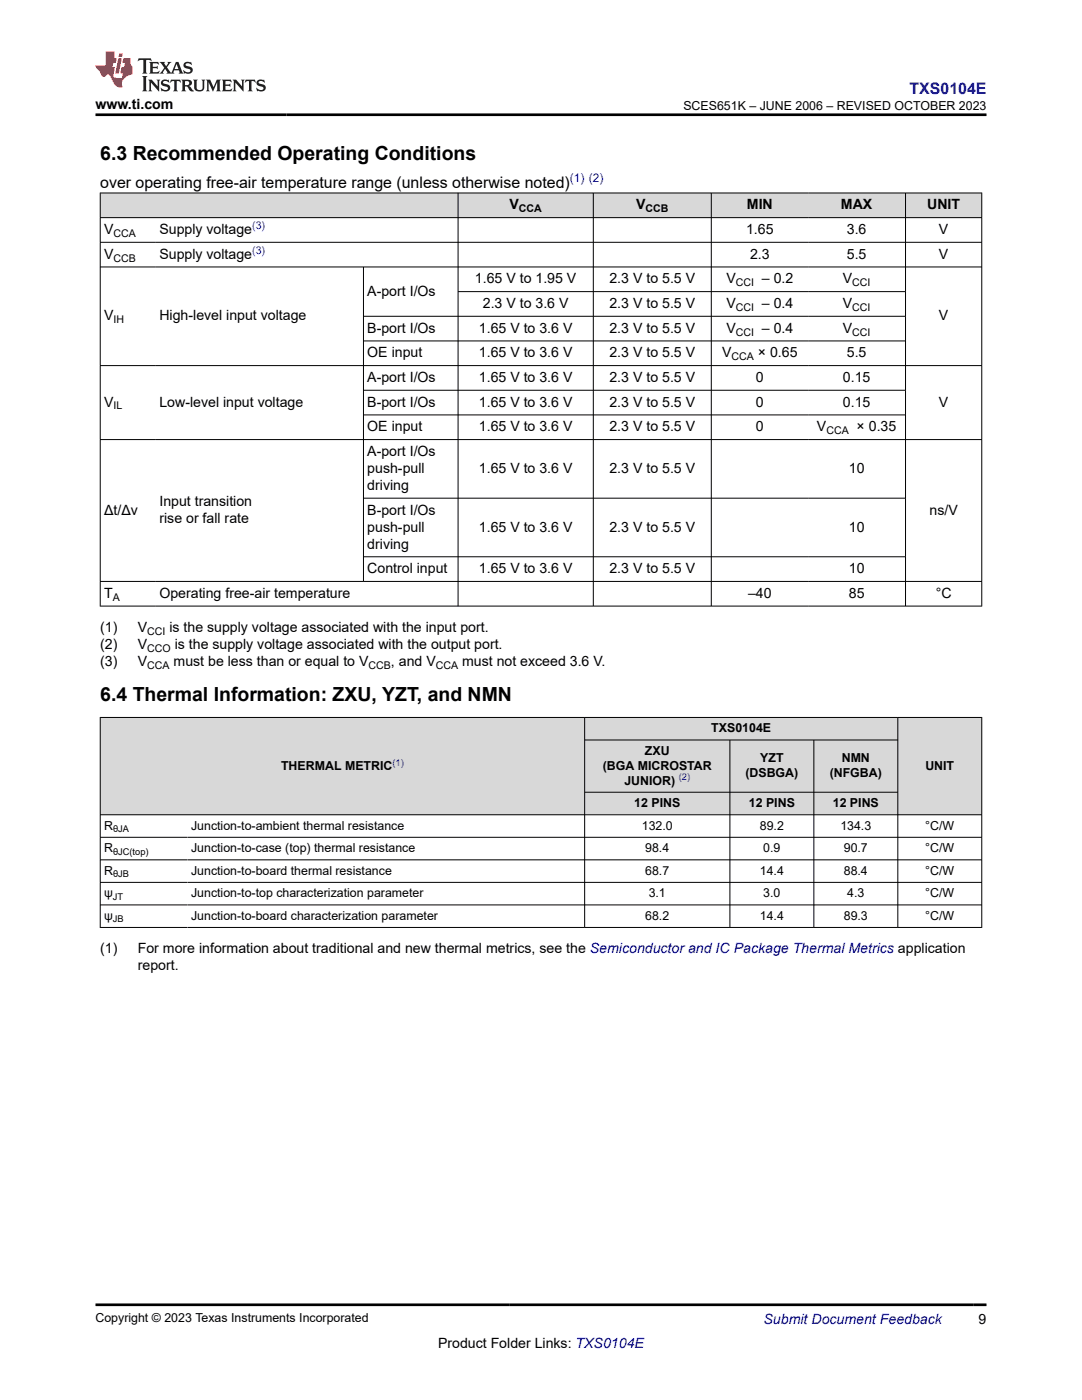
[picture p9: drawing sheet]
<svg xmlns="http://www.w3.org/2000/svg" width="216mm" height="279mm" viewBox="0 0 216 279" stroke-linecap="round" stroke-linejoin="round" font-family="sans-serif">
<defs><g id="words">
<g font-size="3.9">
<text x="20" y="32">6.3 Recommended Operating Conditions</text>
<text x="20" y="139.9">6.4 Thermal Information: ZXU, YZT, and NMN</text>
</g>
<text font-size="3.2" fill="#00f" x="181.5" y="18.7">TXS0104E</text>
<text font-size="3.2" x="20" y="37.5">over operating free-air temperature range (unless otherwise noted)</text>
<g font-size="2.8">
<text x="19.1" y="21.8">www.ti.com</text>
<text x="101.7" y="41.8">V</text>
<text x="126.9" y="41.8">V</text>
<text x="149" y="41.8">MIN</text>
<text x="167.8" y="41.8">MAX</text>
<text x="185" y="41.8">UNIT</text>
<text x="20.8" y="46.7">V</text>
<text x="31.8" y="46.7">Supply voltage</text>
<text x="148.9" y="46.7">1.65</text>
<text x="169" y="46.7">3.6</text>
<text x="187.4" y="46.7">V</text>
<text x="20.8" y="51.6">V</text>
<text x="31.8" y="51.6">Supply voltage</text>
<text x="149.7" y="51.6">2.3</text>
<text x="169" y="51.6">5.5</text>
<text x="187.4" y="51.6">V</text>
<text x="73.3" y="59">A-port I/Os</text>
<text x="94.8" y="56.6">1.65 V to 1.95 V</text>
<text x="121.6" y="56.6">2.3 V to 5.5 V</text>
<text x="144.9" y="56.6">V</text>
<text x="152" y="56.6">– 0.2</text>
<text x="168.2" y="56.6">V</text>
<text x="20.8" y="63.9">V</text>
<text x="31.8" y="63.9">High-level input voltage</text>
<text x="96.3" y="61.5">2.3 V to 3.6 V</text>
<text x="121.6" y="61.5">2.3 V to 5.5 V</text>
<text x="144.9" y="61.5">V</text>
<text x="152" y="61.5">– 0.4</text>
<text x="168.2" y="61.5">V</text>
<text x="187.4" y="63.9">V</text>
<text x="73.3" y="66.4">B-port I/Os</text>
<text x="73.3" y="71.3">OE input</text>
<text x="95.6" y="66.4">1.65 V to 3.6 V</text>
<text x="95.6" y="71.3">1.65 V to 3.6 V</text>
<text x="121.6" y="66.4">2.3 V to 5.5 V</text>
<text x="121.6" y="71.3">2.3 V to 5.5 V</text>
<text x="144.1" y="71.3">V</text>
<text x="144.9" y="66.4">V</text>
<text x="151.2" y="71.3">× 0.65</text>
<text x="152" y="66.4">– 0.4</text>
<text x="168.2" y="66.4">V</text>
<text x="169" y="71.3">5.5</text>
<text x="73.3" y="76.2">A-port I/Os</text>
<text x="95.6" y="76.2">1.65 V to 3.6 V</text>
<text x="121.6" y="76.2">2.3 V to 5.5 V</text>
<text x="150.8" y="76.2">0</text>
<text x="168.2" y="76.2">0.15</text>
<text x="20.8" y="81.2">V</text>
<text x="31.8" y="81.2">Low-level input voltage</text>
<text x="73.3" y="81.2">B-port I/Os</text>
<text x="95.6" y="81.2">1.65 V to 3.6 V</text>
<text x="121.6" y="81.2">2.3 V to 5.5 V</text>
<text x="150.8" y="81.2">0</text>
<text x="168.2" y="81.2">0.15</text>
<text x="187.4" y="81.2">V</text>
<text x="73.3" y="86.1">OE input</text>
<text x="95.6" y="86.1">1.65 V to 3.6 V</text>
<text x="121.6" y="86.1">2.3 V to 5.5 V</text>
<text x="150.8" y="86.1">0</text>
<text x="163" y="86.1">V</text>
<text x="170.9" y="86.1">× 0.35</text>
<text x="73.3" y="91">A-port I/Os</text>
<text x="73.3" y="94.4">push-pull</text>
<text x="95.6" y="94.4">1.65 V to 3.6 V</text>
<text x="121.6" y="94.4">2.3 V to 5.5 V</text>
<text x="169.4" y="94.4">10</text>
<text x="31.8" y="101">Input transition</text>
<text x="73.3" y="97.8">driving</text>
<text x="20.8" y="102.7">Δt/Δv</text>
<text x="31.8" y="104.4">rise or fall rate</text>
<text x="73.3" y="102.7">B-port I/Os</text>
<text x="73.3" y="106.1">push-pull</text>
<text x="95.6" y="106.1">1.65 V to 3.6 V</text>
<text x="121.6" y="106.1">2.3 V to 5.5 V</text>
<text x="169.4" y="106.1">10</text>
<text x="185.5" y="102.7">ns/V</text>
<text x="73.3" y="109.5">driving</text>
<text x="20.8" y="119.3">T</text>
<text x="31.8" y="119.3">Operating free-air temperature</text>
<text x="73.3" y="114.4">Control input</text>
<text x="95.6" y="114.4">1.65 V to 3.6 V</text>
<text x="121.6" y="114.4">2.3 V to 5.5 V</text>
<text x="149.3" y="119.3">–40</text>
<text x="169.4" y="114.4">10</text>
<text x="169.4" y="119.3">85</text>
<text x="186.7" y="119.3">°C</text>
<text x="20" y="126.1">(1)</text>
<text x="20" y="129.5">(2)</text>
<text x="27.5" y="126.1">V</text>
<text x="27.5" y="129.5">V</text>
<text x="33.8" y="126.1">is the supply voltage associated with the input port.</text>
<text x="34.9" y="129.5">is the supply voltage associated with the output port.</text>
<text x="20" y="132.9">(3)</text>
<text x="27.5" y="132.9">V</text>
<text x="34.6" y="132.9">must be less than or equal to V</text>
<text x="78" y="132.9">, and V</text>
<text x="92.2" y="132.9">must not exceed 3.6 V.</text>
<text x="20" y="190.2">(1)</text>
<text x="27.5" y="190.2">For more information about traditional and new thermal metrics, see the Semiconductor and IC Package Thermal Metrics application</text>
<text x="27.5" y="193.6">report.</text>
<text x="87.4" y="269">Product Folder Links: TXS0104E</text>
<text x="195.3" y="264.2">9</text>
</g>
<text font-size="2.8" fill="#00f" x="152.4" y="264.2">Submit Document Feedback</text>
<g font-size="2.5">
<text x="136.4" y="21.9">SCES651K – JUNE 2006 – REVISED OCTOBER 2023</text>
<text x="141.9" y="146.1">TXS0104E</text>
<text x="56.1" y="153.6">THERMAL METRIC</text>
<text x="120.3" y="153.6">(BGA MICROSTAR</text>
<text x="128.7" y="150.6">ZXU</text>
<text x="148.7" y="155.1">(DSBGA)</text>
<text x="151.7" y="152.1">YZT</text>
<text x="165.6" y="155.1">(NFGBA)</text>
<text x="168" y="152.1">NMN</text>
<text x="184.6" y="153.6">UNIT</text>
<text x="124.6" y="156.6">JUNIOR)</text>
<text x="126.6" y="161.1">12 PINS</text>
<text x="149.4" y="161.1">12 PINS</text>
<text x="166.2" y="161.1">12 PINS</text>
<text x="20.8" y="165.6">R</text>
<text x="38.1" y="165.6">Junction-to-ambient thermal resistance</text>
<text x="128.1" y="165.6">132.0</text>
<text x="151.6" y="165.6">89.2</text>
<text x="167.7" y="165.6">134.3</text>
<text x="184.6" y="165.6">°C/W</text>
<text x="20.8" y="170.1">R</text>
<text x="38.1" y="170.1">Junction-to-case (top) thermal resistance</text>
<text x="128.7" y="170.1">98.4</text>
<text x="152.3" y="170.1">0.9</text>
<text x="168.4" y="170.1">90.7</text>
<text x="184.6" y="170.1">°C/W</text>
<text x="20.8" y="174.6">R</text>
<text x="20.8" y="179.1">ψ</text>
<text x="38.1" y="174.6">Junction-to-board thermal resistance</text>
<text x="38.1" y="179.1">Junction-to-top characterization parameter</text>
<text x="128.7" y="174.6">68.7</text>
<text x="129.4" y="179.1">3.1</text>
<text x="151.6" y="174.6">14.4</text>
<text x="152.3" y="179.1">3.0</text>
<text x="168.4" y="174.6">88.4</text>
<text x="169.1" y="179.1">4.3</text>
<text x="184.6" y="174.6">°C/W</text>
<text x="184.6" y="179.1">°C/W</text>
<text x="20.8" y="183.6">ψ</text>
<text x="38.1" y="183.6">Junction-to-board characterization parameter</text>
<text x="128.7" y="183.6">68.2</text>
<text x="151.6" y="183.6">14.4</text>
<text x="168.4" y="183.6">89.3</text>
<text x="184.6" y="183.6">°C/W</text>
<text x="19.1" y="263.9">Copyright © 2023 Texas Instruments Incorporated</text>
</g>
<text font-size="2.4" fill="#00f" x="113.7" y="36.4">(1) (2)</text>
<g font-size="2.1">
<text x="22.6" y="47.3">CCA</text>
<text x="103.5" y="42.4">CCA</text>
<text x="128.8" y="42.4">CCB</text>
<text x="22.6" y="52.2">CCB</text>
<text x="146.8" y="57.1">CCI</text>
<text x="170.1" y="57.1">CCI</text>
<text x="22.6" y="64.5">IH</text>
<text x="146.8" y="62">CCI</text>
<text x="170.1" y="62">CCI</text>
<text x="146" y="71.9">CCA</text>
<text x="146.8" y="67">CCI</text>
<text x="170.1" y="67">CCI</text>
<text x="22.6" y="81.7">IL</text>
<text x="164.9" y="86.6">CCA</text>
<text x="22.5" y="119.9">A</text>
<text x="29.4" y="130.1">CCO</text>
<text x="29.4" y="126.7">CCI</text>
<text x="29.4" y="133.4">CCA</text>
<text x="73.5" y="133.4">CCB</text>
<text x="87" y="133.4">CCA</text>
</g>
<g font-size="2.1" fill="#00f">
<text x="50.3" y="45.8">(3)</text>
<text x="50.3" y="50.7">(3)</text>
</g>
<g font-size="1.9" fill="#00f">
<text x="78.3" y="152.8">(1)</text>
<text x="135.4" y="155.7">(2)</text>
</g>
<g font-size="1.9">
<text x="22.6" y="166.1">θJA</text>
<text x="22.6" y="170.6">θJC(top)</text>
<text x="22.5" y="179.6">JT</text>
<text x="22.6" y="175.1">θJB</text>
<text x="22.5" y="184.1">JB</text>
</g>
</g></defs>
<g fill="#d8d8d8">
<path d="M20 38.5h175.9v4.9h-175.9z" fill-rule="evenodd"/>
<path d="M20.1 38.6h71.2v4.8h-71.2z" fill-rule="evenodd"/>
<path d="M91.5 38.6h26.8v4.8h-26.8z" fill-rule="evenodd"/>
<path d="M118.5 38.6h23.4v4.8h-23.4z" fill-rule="evenodd"/>
<path d="M142 38.6h19.3v4.8h-19.3z" fill-rule="evenodd"/>
<path d="M161.3 38.6h19.3v4.8h-19.3z" fill-rule="evenodd"/>
<path d="M180.7 38.6h15.1v4.8h-15.1z" fill-rule="evenodd"/>
</g>
<g fill="none" stroke="#000" stroke-width=".2">
<path d="M19.9 38.5h176.1M20 38.5v82.5M91.4 38.5v82.5M118.4 38.5v82.5M141.9 38.5v82.5M180.7 38.5v82.5M195.9 38.5v82.5M19.9 43.4h176.1M19.9 48.4h176.1M19.9 53.3h176.1M72.5 53.3v62.8M91.4 58.2h89.3"/>
<path d="M19.9 73h176.1M72.5 68h108.2M72.5 77.9h108.2M180.7 63.1h-108.2M19.9 87.7h176.1M72.5 82.8h108.2M72.5 99.4h108.2M19.9 116h176.1M72.5 111.1h108.2M19.9 121h176.1"/>
</g>
<g fill="#d8d8d8">
<path d="M20 143.2h175.9v4.5h-175.9z" fill-rule="evenodd"/>
<path d="M20.1 143.2h96.5v19.3h-96.5z" fill-rule="evenodd"/>
<path d="M116.7 143.2h62.4v4.4h-62.4z" fill-rule="evenodd"/>
<path d="M179.2 143.2h16.6v19.3h-16.6z" fill-rule="evenodd"/>
<path d="M116.7 147.7h28.9v10.3h-28.9z" fill-rule="evenodd"/>
<path d="M145.7 147.7h16.6v10.3h-16.6z" fill-rule="evenodd"/>
<path d="M162.5 147.7h16.6v10.3h-16.6z" fill-rule="evenodd"/>
<path d="M116.7 158.2h28.9v4.3h-28.9z" fill-rule="evenodd"/>
<path d="M145.7 158.2h16.6v4.3h-16.6z" fill-rule="evenodd"/>
<path d="M162.5 158.2h16.6v4.3h-16.6z" fill-rule="evenodd"/>
</g>
<g fill="none" stroke="#000" stroke-width=".2">
<path d="M19.9 143.2h176.1M20 143.1v42.1M116.7 143.1v42.1M116.7 147.7h62.5M116.7 158.1h62.5M145.6 147.7v37.5M162.4 147.7v37.5M179.1 143.1v42.1M195.9 143.1v42.1M19.9 162.6h176.1M19.9 167.1h176.1M19.9 171.6h176.1"/>
<path d="M19.9 176.1h176.1M19.9 180.6h176.1M19.9 185.1h176.1"/>
</g>
<path d="M27.7 11.6l-.2 .6 .5-.2h.6v.1v2.2l-.2 .4h1l-.2-.4v-2.2v-.1h.5l.5 .2-.1-.6zM29.8 12.4l.2 .3v1.6l-.2 .4h1.9l.1-.6a1.08 1.08 0 0 1-1.3 .2v-.7h.6l.4 .2v-.7l-.4 .2h-.6v-.5l.2-.2a1 1 0 0 1 1 .3l-.1-.5zM31.8 12.4l1 1.1-1 1.2h.9l-.2-.2 .4-.8 .5 .8-.2 .2h1.6l-.2-.2 .1-.5h1l.1 .5-.1 .2h.9l-.2-.4-.8-1.9h-.5l-1 2.1-.8-1.1 .9-1h-.8l.2 .2-.5 .6-.3-.6 .1-.2zM35.2 12.8l.4 1h-.8zM36.8 12.5a.65 .65 0 0 0-.2 .7 .65 .65 0 0 0 .6 .5l.7 .1 .1 .3a.79 .79 0 0 1-.7 .4 .79 .79 0 0 1-.7-.5l.1 .7 .2-.1a.93 .93 0 0 0 1.1 0 .93 .93 0 0 0 .4-.9 1.46 1.46 0 0 0-1.2-.6l-.1-.3a1.09 1.09 0 0 1 1.2 .2l-.2-.6-.1 .1-.6-.2zM28.4 15.2l.2 .4v2.2l-.2 .4h1l-.2-.4v-2.2l.2-.4zM29.6 15.9l.2 .4v1.5l-.2 .4h.8l-.3-.4v-1.3l1.7 1.8v-2l.2-.4h-.8l.2 .2 .1 1.1-1.2-1.3zM32.3 16a.65 .65 0 0 0-.2 .8 .65 .65 0 0 0 .7 .4l.6 .2 .1 .2a.79 .79 0 0 1-.7 .4 .79 .79 0 0 1-.7-.5l.1 .7 .2-.1a.93 .93 0 0 0 1.1 .1 .93 .93 0 0 0 .4-1 1.46 1.46 0 0 0-1.2-.5l-.1-.4a1.09 1.09 0 0 1 1.2 .2l-.2-.6-.1 .1-.6-.1zM34.1 15.9l-.1 .6a.63 .63 0 0 1 .7-.3l.1 1.6-.3 .4h1l-.2-.4v-1.6a.66 .66 0 0 1 .8 .3l-.1-.6zM36.2 15.9l.2 .4v1.5l-.2 .4h.9l-.2-.2v-.7h.5l.1 .2a.79 .79 0 0 0 1.2 .6l-1-.9a.61 .61 0 0 0 .6-.6 .61 .61 0 0 0-.5-.7zM36.9 16.2h.2a.47 .47 0 0 1 .5 .1 .47 .47 0 0 1 .1 .5l-.2 .1-.6 .1zM38.5 15.9l.2 .2a2.27 2.27 0 0 0 .4 2 1.04 1.04 0 0 0 1.7-.7v-1.3l.2-.2h-.8l.2 .4v1.1a.6 .6 0 0 1-.6 .6 .6 .6 0 0 1-.6-.6v-1.1l.3-.4zM41.1 15.9l.2 .4v1.5l-.2 .4h.7l-.2-.4v-1.4l.9 1.9 .8-1.9v1.4l-.2 .4h1l-.3-.4v-1.5l.3-.4h-.8l-.7 1.5-.7-1.5zM44.3 15.9l.2 .4v1.5l-.2 .4h1.9l.1-.6a1.09 1.09 0 0 1-1.3 .2v-.7h.6l.4 .2v-.6l-.4 .2h-.6v-.6l.2-.1a1.01 1.01 0 0 1 1 .3l-.1-.6zM46.4 15.9l.3 .4v1.5l-.3 .4h.8l-.2-.4v-1.3l1.6 1.8v-2l.2-.4h-.7l.2 .2v1.1l-1.2-1.3zM49 15.9l-.1 .6a.63 .63 0 0 1 .8-.3v1.6l-.3 .4h1l-.2-.4v-1.6a.66 .66 0 0 1 .8 .3l-.1-.6zM51.4 16a.65 .65 0 0 0-.2 .8 .65 .65 0 0 0 .6 .4l.6 .2 .2 .2a.79 .79 0 0 1-.8 .4 .79 .79 0 0 1-.6-.5l.1 .7 .2-.1a.93 .93 0 0 0 1 .1 .93 .93 0 0 0 .5-1 1.46 1.46 0 0 0-1.3-.5l-.1-.4a1.09 1.09 0 0 1 1.3 .2l-.2-.6-.2 .1-.5-.1z" fill="#231f20"/>
<path d="M21.1 10.3v2.7h-2.1l.1 .4 .9 1a.95 .95 0 0 0 .9 .9 .59 .59 0 0 1 .6-.4 .59 .59 0 0 1 .5 .3l.4 .8a1.59 1.59 0 0 0 2.1 1.4 1.61 1.61 0 0 1 1-2.3l1-.3-.1-1.5a1.59 1.59 0 0 1-.4-1.7h-1.4l-.2 .9h.5l-.1 .9h-.5l-.2 .9v.3l.4 .1-.2 .9h-.6a.73 .73 0 0 1-1.1-.7l.3-1.5h-.5l.2-.9h.5l.2-.9h-.5v-1.3zM23.6 11.6l-.6 3.1h.7l.6-3.1zM23.8 10.7l-.1 .6h.7l.1-.6z" fill="#ed1c24"/>
<path d="M19.1 22.9h177.8M19.1 260.4h177.8" fill="none" stroke="#000" stroke-width=".53"/>
<use href="#words"/>
</svg>
